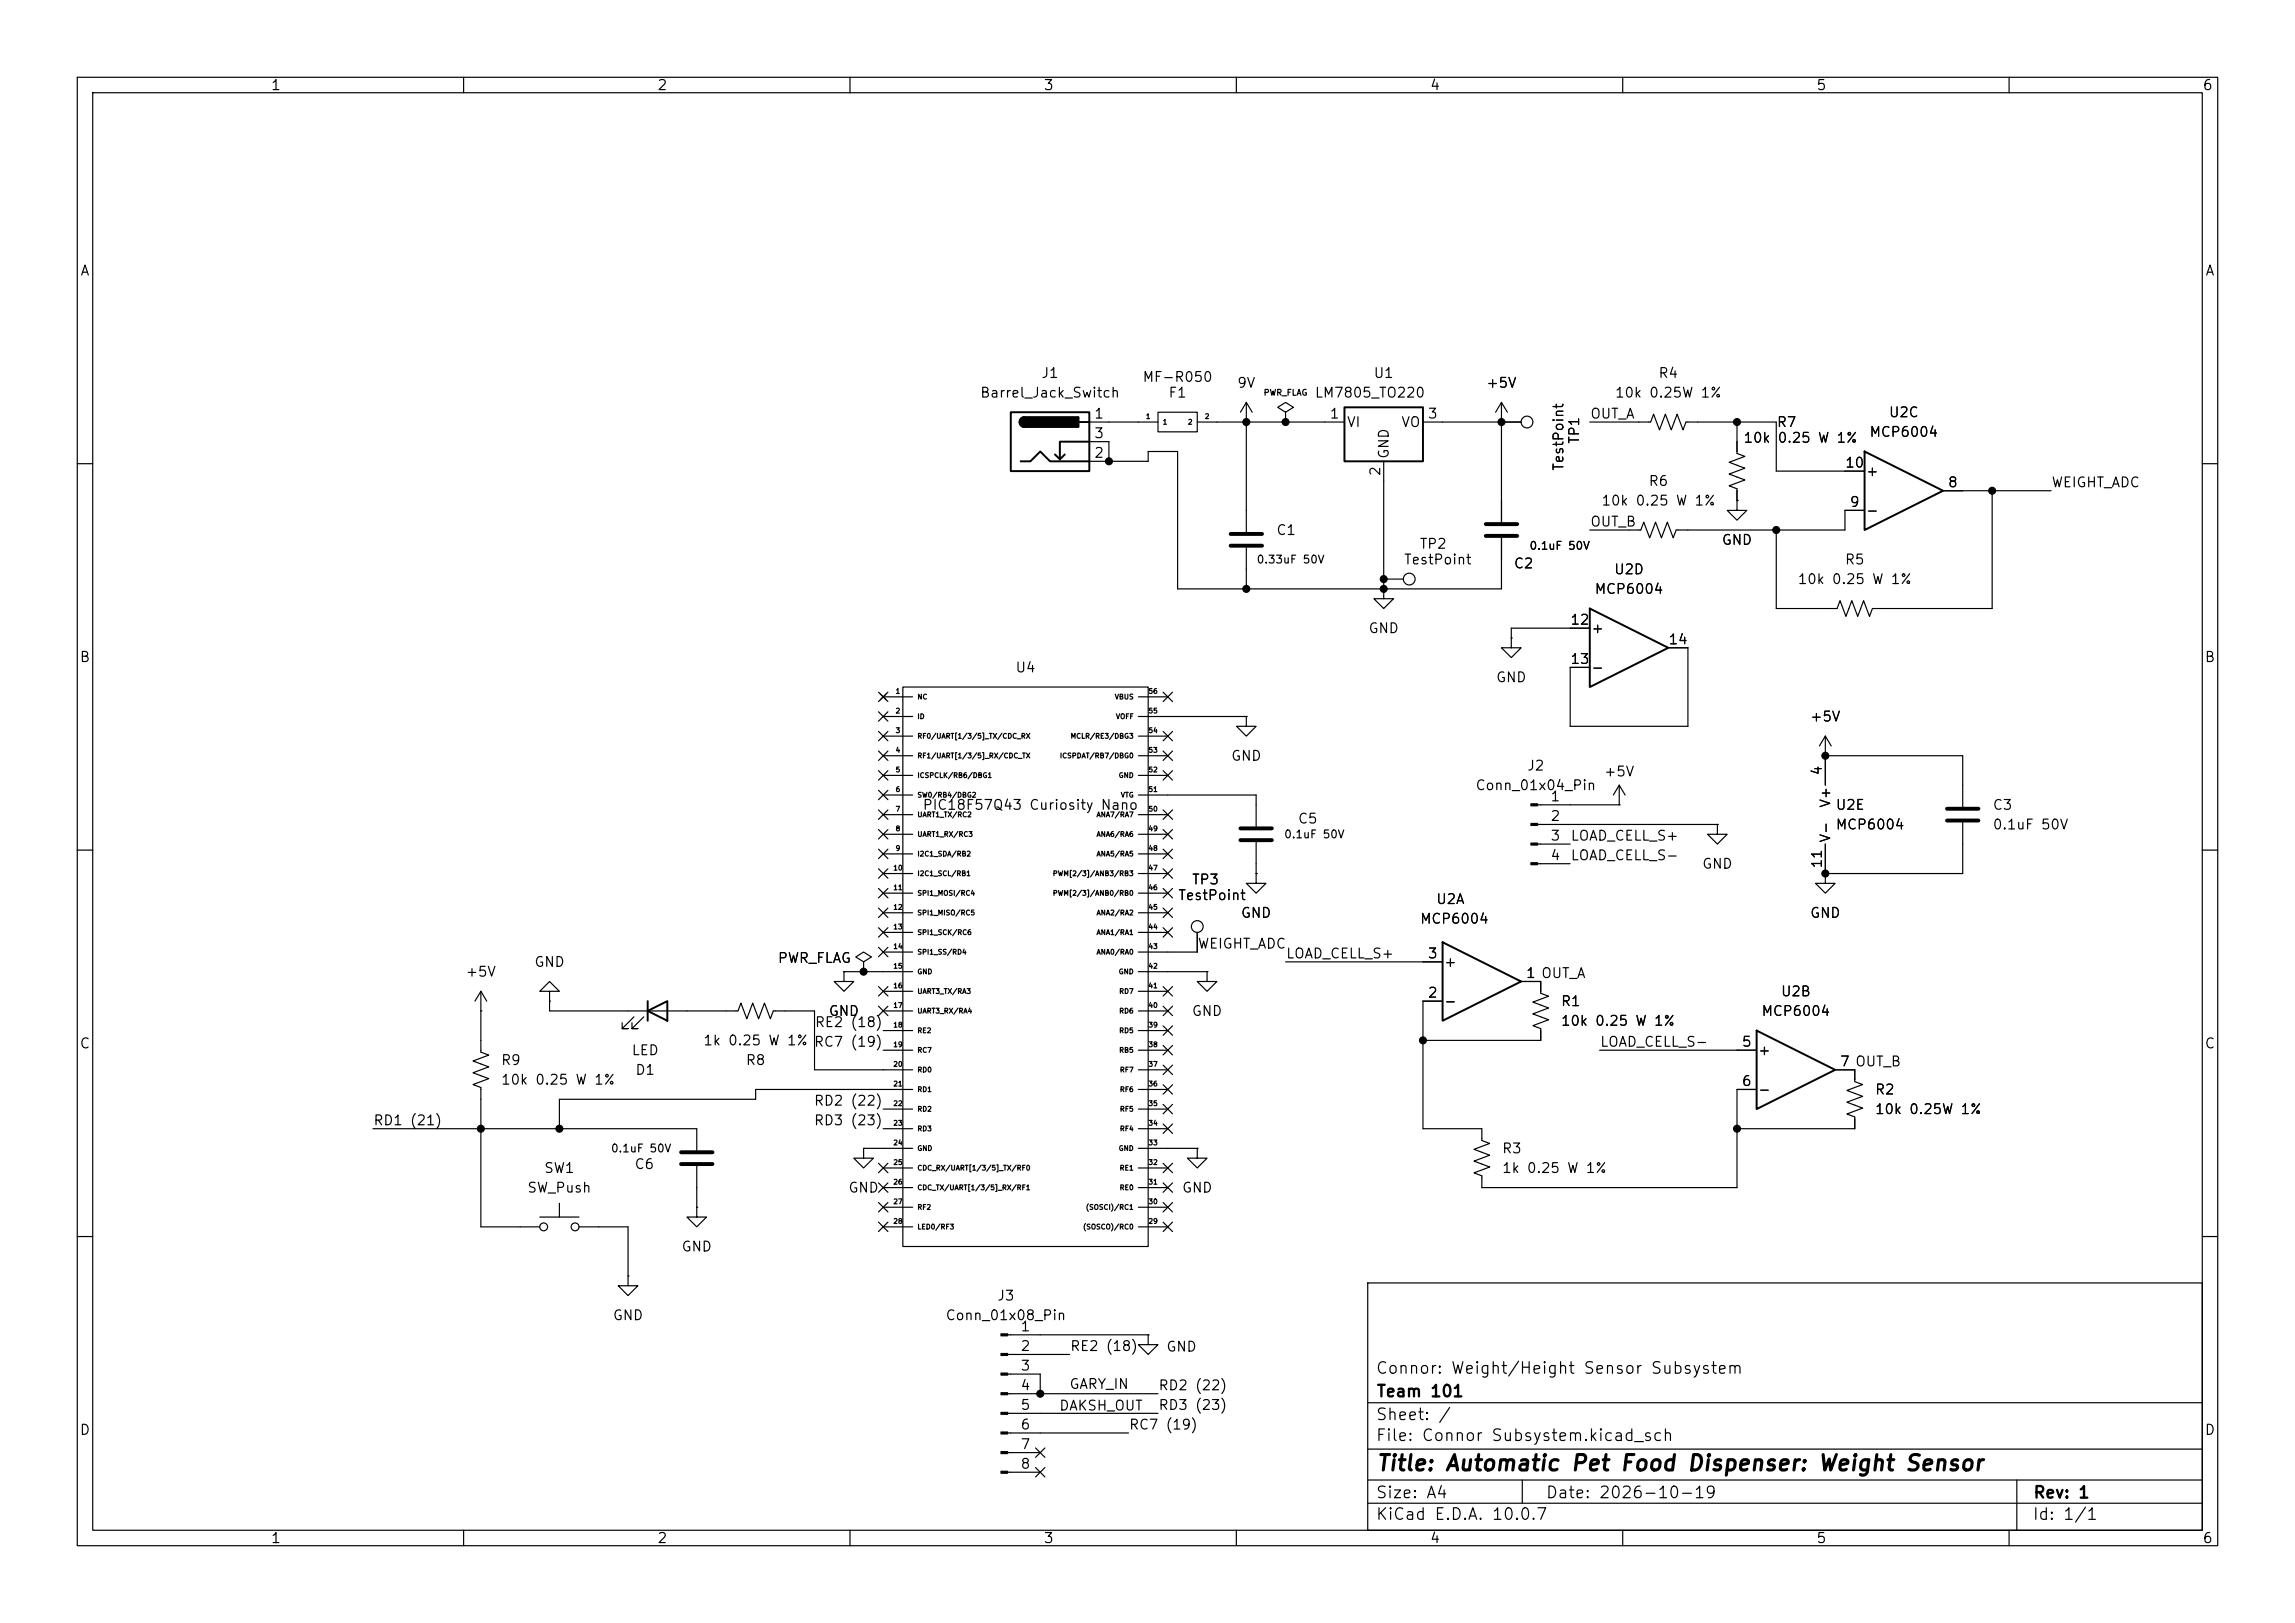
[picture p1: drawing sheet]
<svg xmlns="http://www.w3.org/2000/svg" width="297mm" height="210mm" viewBox="0 0 297 210" stroke-linecap="round" stroke-linejoin="round" font-family="sans-serif">
<defs><g id="words">
<text font-size="2" x="178" y="190.8">Title: Automatic Pet Food Dispenser: Weight Sensor</text>
<g font-size="1.5">
<text x="178" y="178.1">Connor: Weight/Height Sensor Subsystem</text>
<text x="178" y="184.1">Sheet: /</text>
<text x="178" y="181.1">Team 101</text>
<text x="178" y="186.8">File: Connor Subsystem.kicad_sch</text>
<text x="178" y="197">KiCad E.D.A. 10.0.7</text>
<text x="178" y="194.2">Size: A4</text>
<text x="200" y="194.2">Date: 2026-10-19</text>
<text x="263" y="197">Id: 1/1</text>
<text x="263" y="194.2">Rev: 1</text>
</g>
<g font-size="1.3">
<text x="35" y="12">1</text>
<text x="85" y="12">2</text>
<text x="135" y="12">3</text>
<text x="185" y="12">4</text>
<text x="235" y="12">5</text>
<text x="285" y="12">6</text>
<text x="10.3" y="36">A</text>
<text x="285.3" y="36">A</text>
<text x="126.8" y="51.8">Barrel_Jack_Switch</text>
<text x="134.7" y="49.2">J1</text>
<text x="147.8" y="49.7">MF-R050</text>
<text x="151.1" y="51.8">F1</text>
<text x="160" y="50.5">9V</text>
<text x="170.1" y="51.8">LM7805_TO220</text>
<text x="177.7" y="49.2">U1</text>
<text x="192.2" y="50.5">+5V</text>
<text x="208.9" y="51.8">10k 0.25W 1%</text>
<text x="214.5" y="49.2">R4</text>
<text x="141.5" y="54.5">1</text>
<text x="141.5" y="59.6">2</text>
<text x="141.5" y="57">3</text>
<text x="172" y="54.5">1</text>
<text x="174.2" y="55.6">VI</text>
<text x="180" y="59.5" transform="rotate(-90 180 59.5)">GND</text>
<text x="181.2" y="55.6">VO</text>
<text x="184.7" y="54.5">3</text>
<text x="204.7" y="57.5" transform="rotate(-90 204.7 57.5)">TP1</text>
<text x="205.7" y="54.5">OUT_A</text>
<text x="225.5" y="57.6">10k</text>
<text x="229.9" y="55.6">R7</text>
<text x="230" y="57.6">0.25 W 1%</text>
<text x="241.8" y="56.8">MCP6004</text>
<text x="244.3" y="54.3">U2C</text>
<text x="178.9" y="61.7" transform="rotate(-90 178.9 61.7)">2</text>
<text x="202.6" y="61" transform="rotate(-90 202.6 61)">TestPoint</text>
<text x="207.2" y="65.7">10k 0.25 W 1%</text>
<text x="213.3" y="63.2">R6</text>
<text x="238.7" y="60.8">10</text>
<text x="239.3" y="65.9">9</text>
<text x="241.4" y="61.9">+</text>
<text x="252" y="63.4">8</text>
<text x="265.4" y="63.4">WEIGHT_ADC</text>
<text x="165.1" y="69.5">C1</text>
<text x="183.6" y="71.3">TP2</text>
<text x="205.7" y="68.5">OUT_B</text>
<text x="222.7" y="70.8">GND</text>
<text x="241.4" y="67">-</text>
<text x="181.6" y="73.4">TestPoint</text>
<text x="195.8" y="73.9">C2</text>
<text x="206.3" y="77.2">MCP6004</text>
<text x="208.8" y="74.6">U2D</text>
<text x="232.6" y="75.9">10k 0.25 W 1%</text>
<text x="238.7" y="73.4">R5</text>
<text x="177" y="82.2">GND</text>
<text x="203.1" y="81.1">12</text>
<text x="205.8" y="82.2">+</text>
<text x="215.8" y="83.7">14</text>
<text x="10.2" y="86">B</text>
<text x="131.3" y="87.3">U4</text>
<text x="193.5" y="88.6">GND</text>
<text x="203.1" y="86.2">13</text>
<text x="205.8" y="87.3">-</text>
<text x="285.2" y="86">B</text>
<text x="234.2" y="93.7">+5V</text>
<text x="159.2" y="98.8">GND</text>
<text x="197.5" y="100">J2</text>
<text x="207.5" y="100.8">+5V</text>
<text x="236.1" y="100.4" transform="rotate(-90 236.1 100.4)">4</text>
<text x="119.3" y="105.1">PIC18F57Q43 Curiosity Nano</text>
<text x="167.9" y="106.9">C5</text>
<text x="190.9" y="102.6">Conn_01x04_Pin</text>
<text x="200.6" y="104">1</text>
<text x="200.6" y="106.5">2</text>
<text x="237.2" y="104.6" transform="rotate(-90 237.2 104.6)">V+</text>
<text x="237.5" y="105.1">U2E</text>
<text x="237.5" y="107.6">MCP6004</text>
<text x="257.8" y="105.1">C3</text>
<text x="257.8" y="107.6">0.1uF 50V</text>
<text x="200.6" y="109.1">3</text>
<text x="200.6" y="111.6">4</text>
<text x="203.2" y="111.6">LOAD_CELL_S-</text>
<text x="203.2" y="109.1">LOAD_CELL_S+</text>
<text x="220.2" y="112.7">GND</text>
<text x="236.1" y="112.5" transform="rotate(-90 236.1 112.5)">11</text>
<text x="237.2" y="109.1" transform="rotate(-90 237.2 109.1)">V-</text>
<text x="152.4" y="116.8">TestPoint</text>
<text x="154.2" y="114.8">TP3</text>
<text x="160.5" y="119.1">GND</text>
<text x="183.7" y="119.8">MCP6004</text>
<text x="185.8" y="117.3">U2A</text>
<text x="234.2" y="119.1">GND</text>
<text x="69.1" y="125.4">GND</text>
<text x="100.6" y="124.9">PWR_FLAG</text>
<text x="154.9" y="123.1">WEIGHT_ADC</text>
<text x="166.3" y="124.3">LOAD_CELL_S+</text>
<text x="184.7" y="124.3">3</text>
<text x="186.8" y="125.4">+</text>
<text x="60.2" y="126.7">+5V</text>
<text x="107.2" y="131.8">GND</text>
<text x="154.1" y="131.8">GND</text>
<text x="184.7" y="129.4">2</text>
<text x="186.8" y="130.5">-</text>
<text x="197.4" y="126.9">1 OUT_A</text>
<text x="197.4" y="126.9">1</text>
<text x="201.9" y="130.5">R1</text>
<text x="227.9" y="131.8">MCP6004</text>
<text x="230.4" y="129.2">U2B</text>
<text x="10.2" y="136">C</text>
<text x="81.7" y="136.9">LED</text>
<text x="90.9" y="135.6">1k 0.25 W 1% RC7 (19)</text>
<text x="105.4" y="133.2">RE2 (18)</text>
<text x="201.9" y="133">10k 0.25 W 1%</text>
<text x="207" y="135.8">LOAD_CELL_S-</text>
<text x="225.3" y="135.8">5</text>
<text x="227.4" y="136.9">+</text>
<text x="285.2" y="136">C</text>
<text x="64.8" y="138.1">R9</text>
<text x="64.8" y="140.7">10k 0.25 W 1%</text>
<text x="82.1" y="139.4">D1</text>
<text x="96.4" y="138.1">R8</text>
<text x="105.2" y="143.4">RD2 (22)</text>
<text x="225.3" y="140.8">6</text>
<text x="227.4" y="141.9">-</text>
<text x="238" y="138.3">7 OUT_B</text>
<text x="238" y="138.3">7</text>
<text x="242.6" y="141.9">R2</text>
<text x="48.2" y="145.9">RD1 (21)</text>
<text x="105.2" y="145.9">RD3 (23)</text>
<text x="194.3" y="149.6">R3</text>
<text x="242.6" y="144.5">10k 0.25W 1%</text>
<text x="68.2" y="154.6">SW_Push</text>
<text x="70.3" y="152.1">SW1</text>
<text x="82" y="151.6">C6</text>
<text x="109.7" y="154.6">GND</text>
<text x="152.9" y="154.6">GND</text>
<text x="194.3" y="152.1">1k 0.25 W 1%</text>
<text x="88.1" y="162.3">GND</text>
<text x="79.2" y="171.1">GND</text>
<text x="122.3" y="171.1">Conn_01x08_Pin</text>
<text x="129" y="168.6">J3</text>
<text x="132" y="172.6">1</text>
<text x="132" y="175.1">2</text>
<text x="132" y="177.7">3</text>
<text x="138.4" y="175.1">RE2 (18)</text>
<text x="150.8" y="175.2">GND</text>
<text x="10.2" y="186">D</text>
<text x="132" y="180.2">4</text>
<text x="132" y="182.7">5</text>
<text x="132" y="185.3">6</text>
<text x="137" y="182.8">DAKSH_OUT</text>
<text x="138.3" y="180">GARY_IN</text>
<text x="146" y="185.3">RC7 (19)</text>
<text x="149.8" y="180.2">RD2 (22)</text>
<text x="149.8" y="182.8">RD3 (23)</text>
<text x="285.2" y="186">D</text>
<text x="132" y="187.8">7</text>
<text x="132" y="190.4">8</text>
<text x="35" y="200">1</text>
<text x="85" y="200">2</text>
<text x="135" y="200">3</text>
<text x="185" y="200">4</text>
<text x="235" y="200">5</text>
<text x="285" y="200">6</text>
</g>
<g font-size="1">
<text x="197.9" y="71.4">0.1uF 50V</text>
<text x="162.5" y="73.2">0.33uF 50V</text>
<text x="166.1" y="108.7">0.1uF 50V</text>
<text x="79" y="149.4">0.1uF 50V</text>
</g>
<text font-size=".8" x="163.5" y="51.4">PWR_FLAG</text>
<g font-size=".6">
<text x="148.2" y="54.4">1</text>
<text x="150.4" y="55.1">1</text>
<text x="153.7" y="55.1">2</text>
<text x="155.8" y="54.4">2</text>
<text x="115.8" y="89.9">1</text>
<text x="148.6" y="89.9">56</text>
<text x="115.8" y="92.5">2</text>
<text x="115.8" y="95">3</text>
<text x="118.7" y="90.6">NC</text>
<text x="118.7" y="93.2">ID</text>
<text x="118.7" y="95.7">RF0/UART[1/3/5]_TX/CDC_RX</text>
<text x="138.5" y="95.7">MCLR/RE3/DBG3</text>
<text x="144.2" y="90.6">VBUS</text>
<text x="144.4" y="93.2">VOFF</text>
<text x="148.6" y="95">54</text>
<text x="148.6" y="92.5">55</text>
<text x="115.8" y="97.5">4</text>
<text x="115.8" y="100.1">5</text>
<text x="118.7" y="98.3">RF1/UART[1/3/5]_RX/CDC_TX</text>
<text x="118.7" y="100.8">ICSPCLK/RB6/DBG1</text>
<text x="137.1" y="98.3">ICSPDAT/RB7/DBG0</text>
<text x="144.7" y="100.8">GND</text>
<text x="148.6" y="100.1">52</text>
<text x="148.6" y="97.5">53</text>
<text x="115.8" y="102.6">6</text>
<text x="115.8" y="105.2">7</text>
<text x="115.8" y="107.7">8</text>
<text x="118.7" y="103.3">SW0/RB4/DBG2</text>
<text x="118.7" y="105.9">UART1_TX/RC2</text>
<text x="141.8" y="105.9">ANA7/RA7</text>
<text x="145" y="103.3">VTG</text>
<text x="148.6" y="107.7">49</text>
<text x="148.6" y="105.2">50</text>
<text x="148.6" y="102.6">51</text>
<text x="115.5" y="112.8">10</text>
<text x="115.8" y="110.2">9</text>
<text x="118.7" y="108.4">UART1_RX/RC3</text>
<text x="118.7" y="111">I2C1_SDA/RB2</text>
<text x="118.7" y="113.5">I2C1_SCL/RB1</text>
<text x="136.2" y="113.5">PWM[2/3]/ANB3/RB3</text>
<text x="141.8" y="111">ANA5/RA5</text>
<text x="141.8" y="108.4">ANA6/RA6</text>
<text x="148.6" y="112.8">47</text>
<text x="148.6" y="110.2">48</text>
<text x="115.5" y="115.3">11</text>
<text x="115.5" y="117.9">12</text>
<text x="118.7" y="116">SPI1_MOSI/RC4</text>
<text x="118.7" y="118.6">SPI1_MISO/RC5</text>
<text x="136.2" y="116">PWM[2/3]/ANB0/RB0</text>
<text x="141.8" y="118.6">ANA2/RA2</text>
<text x="148.6" y="117.9">45</text>
<text x="148.6" y="115.3">46</text>
<text x="115.5" y="120.4">13</text>
<text x="115.5" y="122.9">14</text>
<text x="115.5" y="125.5">15</text>
<text x="118.7" y="121.1">SPI1_SCK/RC6</text>
<text x="118.7" y="123.7">SPI1_SS/RD4</text>
<text x="141.8" y="123.7">ANA0/RA0</text>
<text x="141.8" y="121.1">ANA1/RA1</text>
<text x="148.6" y="125.5">42</text>
<text x="148.6" y="122.9">43</text>
<text x="148.6" y="120.4">44</text>
<text x="115.5" y="128">16</text>
<text x="115.5" y="130.6">17</text>
<text x="118.7" y="126.2">GND</text>
<text x="118.7" y="128.7">UART3_TX/RA3</text>
<text x="118.7" y="131.3">UART3_RX/RA4</text>
<text x="144.7" y="126.2">GND</text>
<text x="144.8" y="131.3">RD6</text>
<text x="144.8" y="128.7">RD7</text>
<text x="148.6" y="130.6">40</text>
<text x="148.6" y="128">41</text>
<text x="115.5" y="133.1">18</text>
<text x="115.5" y="135.6">19</text>
<text x="118.7" y="133.8">RE2</text>
<text x="118.7" y="136.4">RC7</text>
<text x="144.8" y="136.4">RB5</text>
<text x="144.8" y="133.8">RD5</text>
<text x="148.6" y="135.6">38</text>
<text x="148.6" y="133.1">39</text>
<text x="115.5" y="138.2">20</text>
<text x="115.5" y="140.7">21</text>
<text x="115.5" y="143.3">22</text>
<text x="118.7" y="138.9">RD0</text>
<text x="118.7" y="141.4">RD1</text>
<text x="118.7" y="144">RD2</text>
<text x="144.9" y="144">RF5</text>
<text x="144.9" y="141.4">RF6</text>
<text x="144.9" y="138.9">RF7</text>
<text x="148.6" y="143.3">35</text>
<text x="148.6" y="140.7">36</text>
<text x="148.6" y="138.2">37</text>
<text x="115.5" y="145.8">23</text>
<text x="115.5" y="148.3">24</text>
<text x="118.7" y="146.5">RD3</text>
<text x="118.7" y="149.1">GND</text>
<text x="144.7" y="149.1">GND</text>
<text x="144.9" y="146.5">RF4</text>
<text x="148.6" y="148.3">33</text>
<text x="148.6" y="145.8">34</text>
<text x="115.5" y="150.9">25</text>
<text x="115.5" y="153.4">26</text>
<text x="115.5" y="156">27</text>
<text x="118.7" y="151.6">CDC_RX/UART[1/3/5]_TX/RF0</text>
<text x="118.7" y="154.1">CDC_TX/UART[1/3/5]_RX/RF1</text>
<text x="144.8" y="154.1">RE0</text>
<text x="144.8" y="151.6">RE1</text>
<text x="148.6" y="156">30</text>
<text x="148.6" y="153.4">31</text>
<text x="148.6" y="150.9">32</text>
<text x="115.5" y="158.5">28</text>
<text x="118.7" y="156.7">RF2</text>
<text x="118.7" y="159.2">LED0/RF3</text>
<text x="140.1" y="159.2">(SOSCO)/RC0</text>
<text x="140.4" y="156.7">(SOSCI)/RC1</text>
<text x="148.6" y="158.5">29</text>
</g>
</g></defs>
<g fill="none" stroke="#000" stroke-width=".15">
<path d="M10 10h277v190h-277zM12 12h273v186h-273zM60 10v2M110 10v2M160 10v2M210 10v2M260 10v2M141 59.7h7.6v-1.3h3.8v17.8h41.9v-6.6M141 54.6h8.9M141 57.2h2.5v2.5M149.9 53.3h5v2.6h-5zM154.9 54.6h19.1"/>
<path d="M161.3 54.6h.1M161.3 52.1v16.7M161.3 52.1l-.8 1.2M161.3 52.1l.8 1.2M166.4 53.3l1-.6-1-.6-1 .6 1 .6v1.3M166.4 54.6h.1M179.1 59.7v16.5M184.1 54.6h12.7M194.3 54.6h.1M194.3 52.1l-.8 1.2M194.3 52.1l.8 1.2M194.3 52.1v15.5"/>
<path d="M205.7 54.6h7.9l.4-1 .8 2 .7-2 .8 2 .7-2 .8 2 .4-1h11.7v6.4h11.4M224.8 54.6v4.1l1 .4-2 .7 2 .8-2 .7 2 .8-2 .8 1 .3v1.6M10 60h2M161.3 70.9v5.3M179.1 76.2v1.3h1.2l-1.2 1.2-1.3-1.2h1.3M179.1 76.2h.1M179.1 74.9h2.5M224.8 64.8v1.2h1.3l-1.3 1.3-1.3-1.3h1.3M224.8 64.8h.1M241.3 66h-2.5v2.6h-21.9l-.4 1-.7-2-.8 2-.8-2-.7 2-.8-2-.4 1h-6.6M251.5 63.5h13.9M257.8 63.5v15.2h-15.5l-.4 1.1-.7-2.1-.8 2.1-.8-2.1-.7 2.1-.8-2.1-.4 1h-7.8v-10.1"/>
<path d="M285 60h2M113.7 89.6l1.2 1.2M113.7 94.6l1.2 1.3M113.7 92.1l1.2 1.2M113.7 97.2l1.2 1.2M113.7 99.7l1.2 1.2M114.3 90.2h3.8M114.3 92.7h3.8M114.3 95.3h3.8M114.3 97.8h3.8M114.9 89.6l-1.2 1.2M114.9 94.6l-1.2 1.3"/>
<path d="M114.9 92.1l-1.2 1.2M114.9 97.2l-1.2 1.2M114.9 99.7l-1.2 1.2M116.8 88.9h31.8v72.4h-31.8zM147.3 90.2h3.8M147.3 92.7h14M147.3 95.3h3.8M147.3 97.8h3.8M150.5 99.7l1.2 1.2M150.5 89.6l1.2 1.2M150.5 97.2l1.2 1.2M150.5 94.6l1.2 1.3"/>
<path d="M151.7 99.7l-1.2 1.2M151.7 89.6l-1.2 1.2M151.7 97.2l-1.2 1.2M151.7 94.6l-1.2 1.3M161.3 92.7v1.3h1.3l-1.3 1.3-1.3-1.3h1.3M161.3 92.7h.1M195.6 82.6v1.2h1.2l-1.2 1.3-1.3-1.3h1.3M195.6 82.6h.1M205.7 81.3h-10.1v1.3M215.9 83.8h2.5v10.2h-15.2v-7.6h2.5M236.2 97.8h.1M236.2 97.8h17.8v6.6"/>
<path d="M236.2 95.3v6.3M236.2 95.3l-.7 1.2M236.2 95.3l.8 1.2M10 110h2M113.7 117.5l1.2 1.2M113.7 109.9l1.2 1.2M113.7 112.4l1.2 1.2M113.7 115l1.2 1.2M113.7 102.3l1.2 1.2M113.7 104.8l1.2 1.2M113.7 107.3l1.2 1.3M114.3 100.3h3.8"/>
<path d="M114.3 102.9h3.8M114.3 105.4h3.8M114.3 108h3.8M114.3 110.5h3.8M114.3 113h3.8M114.3 115.6h3.8M114.3 118.1h3.8M114.9 117.5l-1.2 1.2M114.9 109.9l-1.2 1.2M114.9 112.4l-1.2 1.2M114.9 115l-1.2 1.2M114.9 102.3l-1.2 1.2"/>
<path d="M114.9 104.8l-1.2 1.2M114.9 107.3l-1.2 1.3M147.3 102.9h15.3v4M147.3 100.3h3.8M147.3 105.4h3.8M147.3 108h3.8M147.3 110.5h3.8M147.3 113h3.8M147.3 115.6h3.8M147.3 118.1h3.8M150.5 107.3l1.2 1.3M150.5 109.9l1.2 1.2"/>
<path d="M150.5 104.8l1.2 1.2M150.5 117.5l1.2 1.2M150.5 112.4l1.2 1.2M150.5 115l1.2 1.2M151.7 107.3l-1.2 1.3M151.7 109.9l-1.2 1.2M151.7 104.8l-1.2 1.2M151.7 117.5l-1.2 1.2M151.7 112.4l-1.2 1.2M151.7 115l-1.2 1.2M162.6 113v1.3h1.2l-1.2 1.3-1.3-1.3h1.3M162.6 113h.1"/>
<path d="M162.6 109v4M199 104.1h10.5M199 106.7h23.2M199 109.2h4.2M199 111.8h4.2M209.5 104.1h.1M209.5 101.6l-.7 1.3M209.5 101.6l.8 1.3M209.5 101.6v2.5M222.2 106.7v1.3h1.3l-1.3 1.2-1.2-1.2h1.2M222.2 106.7h.1M236.2 113v1.3h1.3l-1.3 1.3-1.3-1.3h1.3"/>
<path d="M236.2 113h.1M236.2 109.2v3.8M254 106.4v6.6h-17.8M285 110h2M62.2 130.8h.1M62.2 128.3v7.8l1 .4-2 .8 2 .7-2 .8 2 .8-2 .7 1 .4v18.1h7.6M62.2 128.3l-.7 1.2M62.2 128.3l.8 1.2M71.1 128.3h1.3l-1.3-1.3-1.3 1.3h1.3v1.2M71.1 129.5h.1M71.1 129.5v1.3h24.4l.4-1 .7 2 .8-2 .8 2 .7-2 .8 2 .4-1h5.3v7.6h12.7M82 131.6l-1.5 1.5h.8h-.8v-.8"/>
<path d="M83.3 131.6l-1.5 1.5h.7h-.7v-.8M109.2 125.7v1.3h1.3l-1.3 1.3-1.3-1.3h1.3M109.2 125.7h.1M109.2 125.7h8.9M111.8 124.5l1-.7-1-.6-1.1 .6 1.1 .7v1.2M111.8 125.7h.1M113.7 120l1.2 1.3M113.7 127.7l1.2 1.2M113.7 122.6l1.2 1.2M113.7 130.2l1.2 1.2M114.3 130.8h3.8M114.3 135.9h3.8"/>
<path d="M114.3 120.7h3.8M114.3 123.2h3.8M114.3 128.3h3.8M114.3 133.4h3.8M114.9 120l-1.2 1.3M114.9 127.7l-1.2 1.2M114.9 122.6l-1.2 1.2M114.9 130.2l-1.2 1.2M147.3 130.8h3.8M147.3 135.9h3.8M147.3 138.4h3.8M147.3 120.7h3.8"/>
<path d="M147.3 125.7h8.9M147.3 128.3h3.8M147.3 133.4h3.8M150.5 135.3l1.2 1.2M150.5 137.8l1.2 1.2M150.5 130.2l1.2 1.2M150.5 127.7l1.2 1.2M150.5 120l1.2 1.3M150.5 132.7l1.2 1.3M151.7 135.3l-1.2 1.2M151.7 137.8l-1.2 1.2M151.7 130.2l-1.2 1.2"/>
<path d="M151.7 127.7l-1.2 1.2M151.7 120l-1.2 1.3M151.7 132.7l-1.2 1.3M154.9 120.7v2.5h-7.6M156.2 125.7v1.3h1.3l-1.3 1.3-1.3-1.3h1.3M156.2 125.7h.1M166.4 124.5h20.3M186.7 129.5h-2.6v16.6h7.7v1.5l1 .4-2 .7 2 .8-2 .7 2 .8-2 .8 1 .3v1.6h33v-12.7h2.5M196.8 127h2.6v1.5l1 .4-2 .8 2 .7-2 .8 2 .8-2 .7 1 .4v1.5h-15.3M207 135.9h20.3M237.5 138.4h2.5v1.6l1 .3-2 .8 2 .8-2 .7 2 .8-2 .7 1 .4v1.6h-15.2M48.3 146.1h41.9v2.7"/>
<path d="M69.8 157.5h5.1M72.4 155.7v1.8M74.9 158.8h6.4v6.3M90.2 156.2v1.3h1.2l-1.2 1.3-1.3-1.3h1.3M90.2 156.2h.1M90.2 150.9v5.3M111.8 148.6v1.3h1.2l-1.2 1.2-1.3-1.2h1.3M111.8 148.6h.1M111.8 148.6h6.3M113.7 158.1l1.2 1.3M113.7 155.6l1.2 1.2M113.7 150.5l1.2 1.2"/>
<path d="M113.7 153.1l1.2 1.2M114.3 158.8h3.8M114.3 143.5h3.8M114.3 146.1h3.8M114.3 151.1h3.8M114.3 153.7h3.8M114.3 156.2h3.8M114.9 158.1l-1.2 1.3M114.9 155.6l-1.2 1.2M114.9 150.5l-1.2 1.2M114.9 153.1l-1.2 1.2M118.1 141h-20.3v1.2h-25.4v3.9"/>
<path d="M147.3 158.8h3.8M147.3 141h3.8M147.3 143.5h3.8M147.3 146.1h3.8M147.3 148.6h7.6M147.3 151.1h3.8M147.3 153.7h3.8M147.3 156.2h3.8M150.5 155.6l1.2 1.2M150.5 153.1l1.2 1.2M150.5 145.4l1.2 1.3M150.5 158.1l1.2 1.3"/>
<path d="M150.5 140.4l1.2 1.2M150.5 142.9l1.2 1.2M150.5 150.5l1.2 1.2M151.7 155.6l-1.2 1.2M151.7 153.1l-1.2 1.2M151.7 145.4l-1.2 1.3M151.7 158.1l-1.2 1.3M151.7 140.4l-1.2 1.2M151.7 142.9l-1.2 1.2M151.7 150.5l-1.2 1.2M154.9 148.6v1.3h1.3l-1.3 1.2-1.2-1.2h1.2M154.9 148.6h.1"/>
<path d="M10 160h2M81.3 165.1v1.3h1.2l-1.2 1.2-1.3-1.2h1.3M81.3 165.1h.1M130.4 172.7h18.2M130.4 175.3h8M130.4 177.8h4.2v2.5M148.6 172.7v1.3h1.3l-1.3 1.3-1.3-1.3h1.3M148.6 172.7h.1M177 166h108v32h-108zM285 160h2M60 198v2M110 198v2"/>
<path d="M130.4 180.3h19.5M130.4 182.9h19.5M130.4 185.4h15.6M130.4 188h4.2M130.4 190.5h4.2M134 189.9l1.2 1.2M134 187.4l1.2 1.2M135.2 189.9l-1.2 1.2M135.2 187.4l-1.2 1.2M160 198v2M177 194.5h108M177 191.5h108"/>
<path d="M177 187.5h108M177 181.5h108M197 191.5v3M210 198v2M260 198v2M261 191.5v6.5"/>
<circle cx="197.6" cy="54.6" r=".76"/>
<circle cx="182.4" cy="74.9" r=".76"/>
<circle cx="154.9" cy="119.9" r=".76"/>
<circle cx="70.4" cy="158.8" r=".51"/>
<circle cx="74.4" cy="158.8" r=".51"/>
</g>
<path d="M159.3 69.1h4M159.3 70.6h4M192.3 67.8h4M192.3 69.3h4M160.5 107.2h4.1M160.5 108.7h4.1M252 104.6h4M252 106.2h4M88.1 149.1h4.1M88.1 150.6h4.1" fill="none" stroke="#000" stroke-width=".51"/>
<g fill="none" stroke="#000" stroke-width=".25">
<path d="M130.8 53.3h10.2v7.7h-10.2zM132.1 59.7h1.2l1.3-1.3 1.3 1.3h5.1M132.6 54a.64 .64 0 0 0-.6 .6 .64 .64 0 0 0 .6 .6M137.8 58.8l-.6 .6M139.7 54.6h1.3M141 57.2h-3.8v2.2l-.7-.6M174 52.7h10.1v7h-10.1zM241.3 58.4l10.2 5.1-10.2 5.1zM205.7 78.7l10.2 5.1-10.2 5.1zM83.8 130.8l2.6-1.3v2.6zM83.8 129.5v2.6M186.7 121.9l10.1 5.1-10.1 5.1z"/>
<path d="M227.3 133.4l10.2 5-10.2 5.1z"/>
</g>
<path d="M132.1 54.2l.5-.2v1.2a.63 .63 0 0 1-.6-.3 .63 .63 0 0 1 .1-.7zM132.6 54h7v1.2h-7z" fill="#000" stroke="#000" stroke-width=".25"/>
<path d="M198.1 104h.9v.3h-.9zM198.1 106.6h.9v.2h-.9zM198.1 109.1h.9v.2h-.9zM198.1 111.6h.9v.3h-.9zM129.5 172.6h.9v.2h-.9zM129.5 175.1h.9v.3h-.9zM129.5 177.7h.9v.2h-.9zM129.5 180.2h.9v.3h-.9zM129.5 182.8h.9v.2h-.9zM129.5 185.3h.9v.2h-.9zM129.5 187.8h.9v.3h-.9zM129.5 190.4h.9v.2h-.9z" fill="#000" stroke="#000" stroke-width=".15"/>
<g fill="#000" stroke="#000" stroke-width=".13">
<circle cx="143.5" cy="59.7" r=".46"/>
<circle cx="161.3" cy="54.6" r=".46"/>
<circle cx="166.4" cy="54.6" r=".46"/>
<circle cx="194.3" cy="54.6" r=".46"/>
<circle cx="224.8" cy="54.6" r=".46"/>
<circle cx="161.3" cy="76.2" r=".46"/>
<circle cx="179.1" cy="74.9" r=".46"/>
<circle cx="179.1" cy="76.2" r=".46"/>
<circle cx="229.9" cy="68.6" r=".46"/>
<circle cx="257.8" cy="63.5" r=".46"/>
<circle cx="236.2" cy="97.8" r=".46"/>
<circle cx="236.2" cy="113" r=".46"/>
<circle cx="111.8" cy="125.7" r=".46"/>
<circle cx="184.1" cy="134.6" r=".46"/>
<circle cx="62.2" cy="146.1" r=".46"/>
<circle cx="72.4" cy="146.1" r=".46"/>
<circle cx="224.8" cy="146.1" r=".46"/>
<circle cx="134.6" cy="180.3" r=".46"/>
</g>
<use href="#words"/>
</svg>
